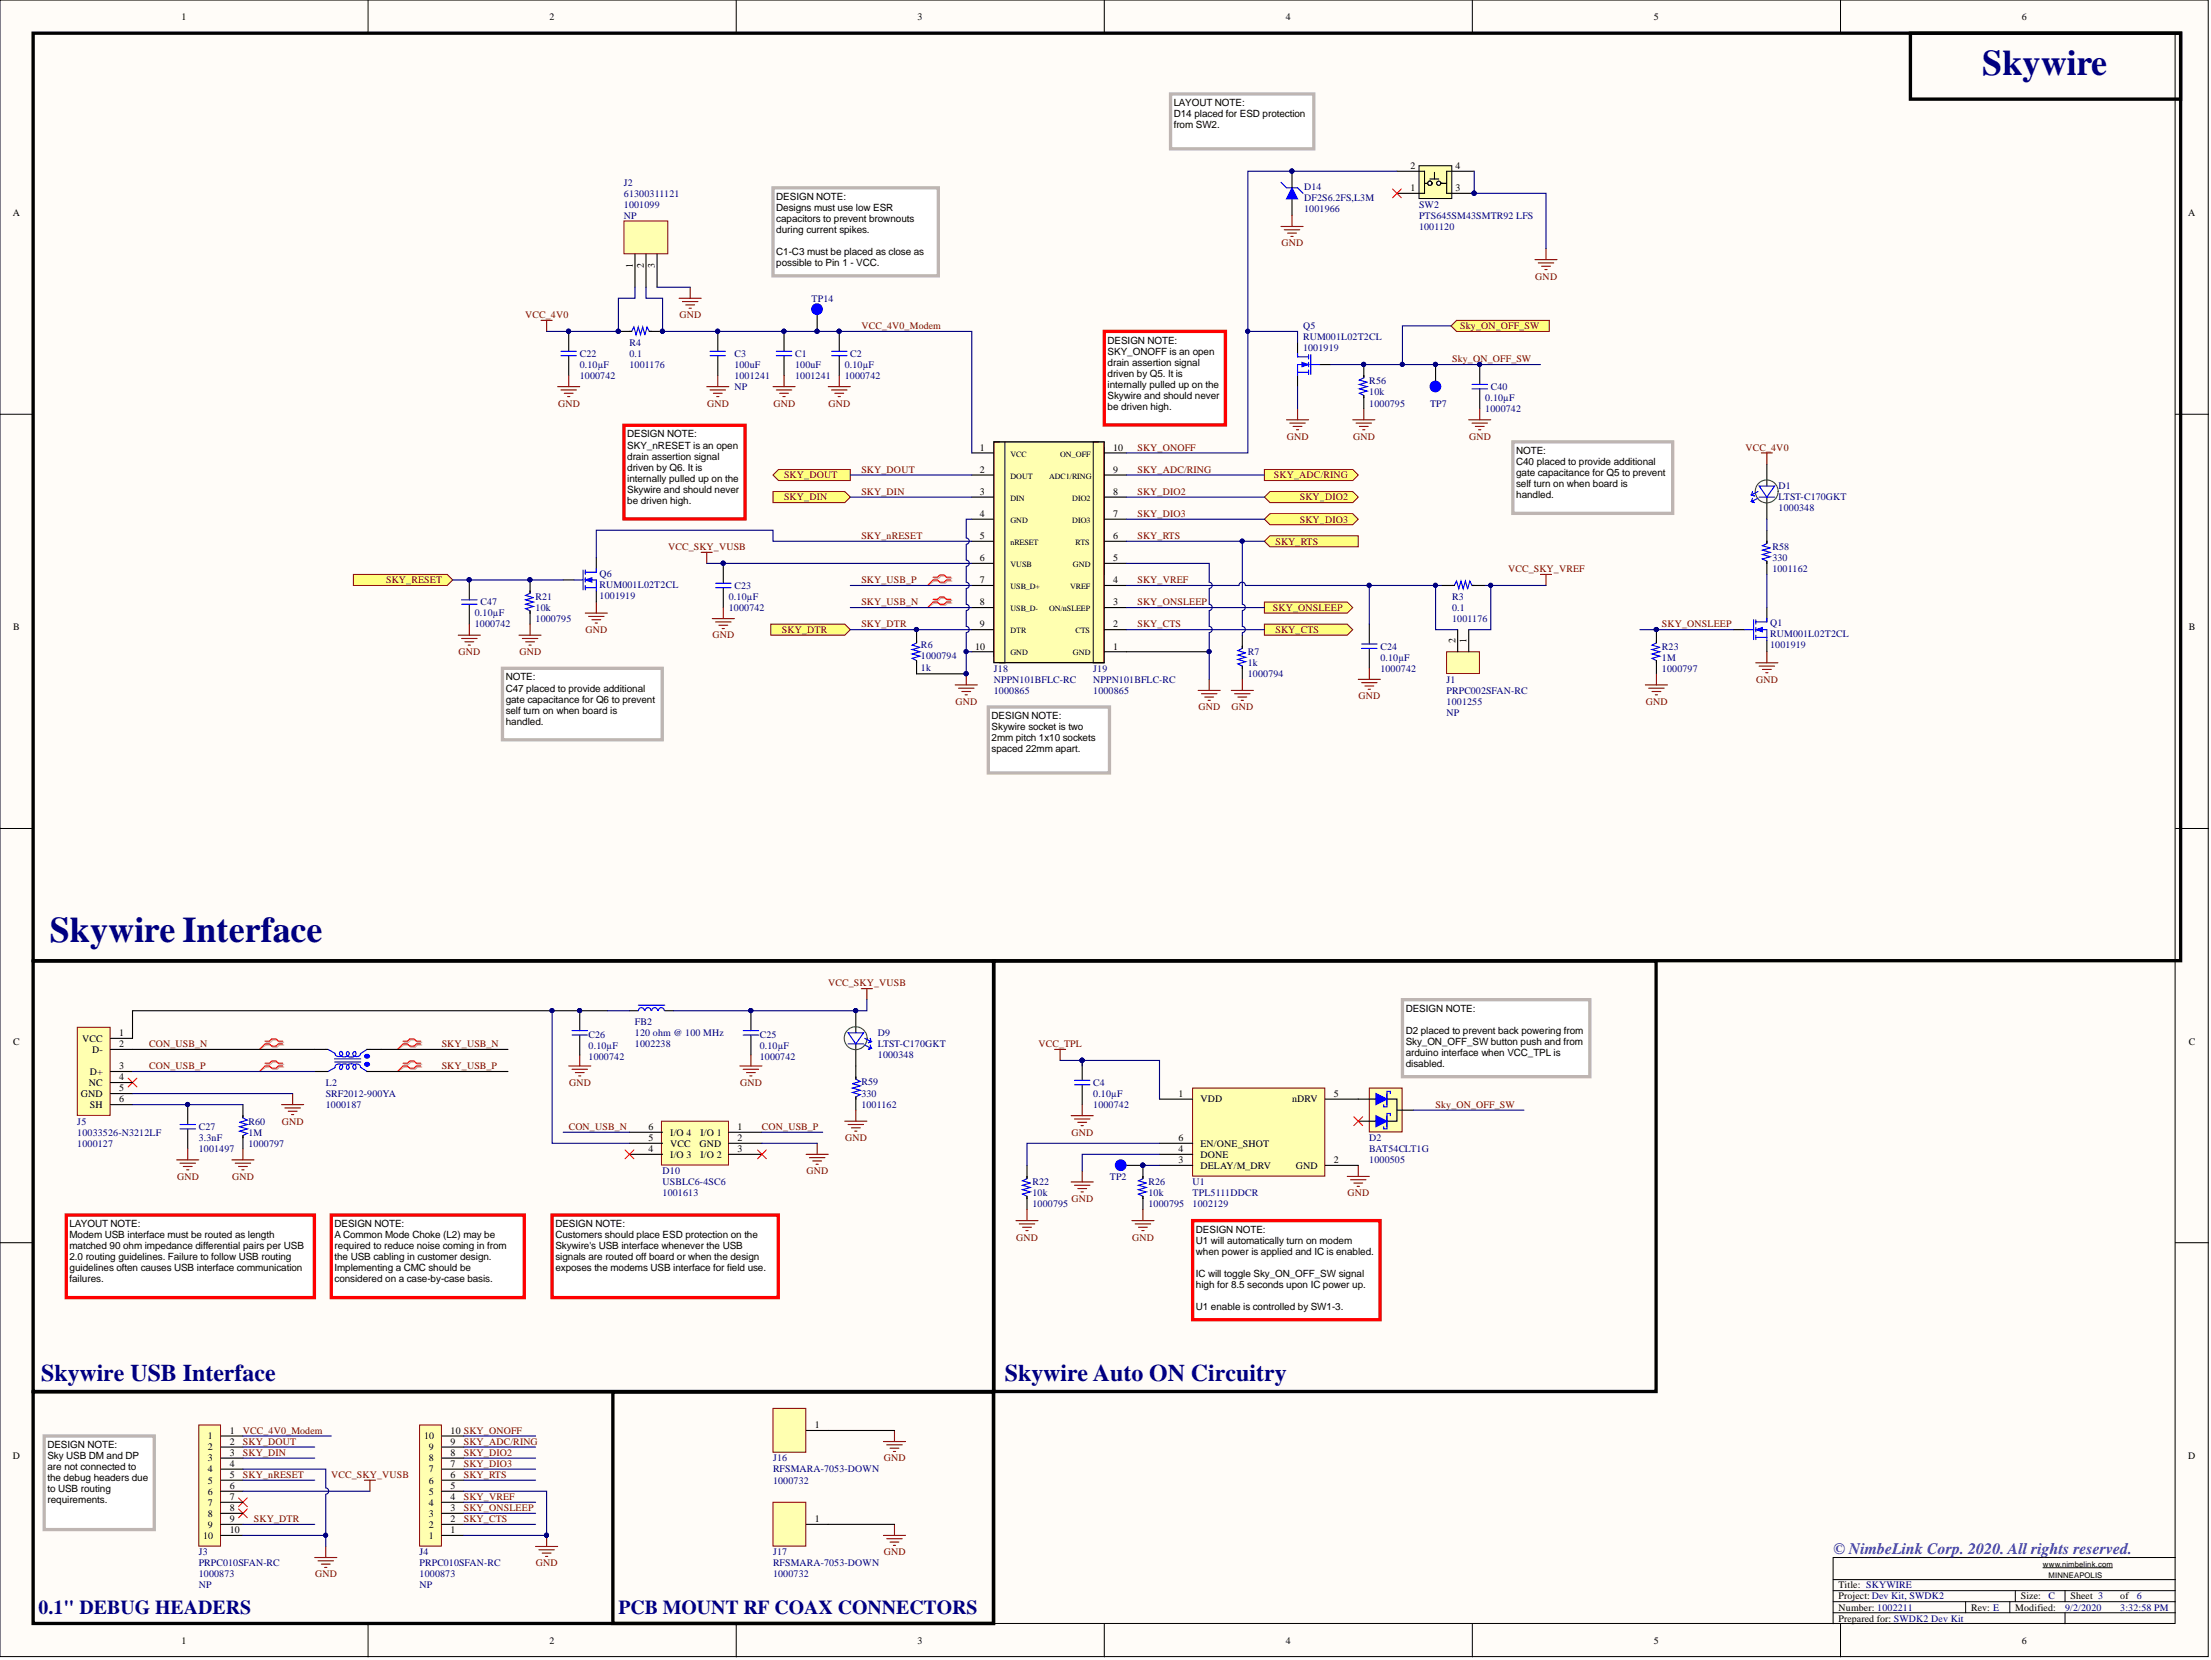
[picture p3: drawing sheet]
<svg xmlns="http://www.w3.org/2000/svg" width="508mm" height="381mm" viewBox="0 0 508 381" stroke-linecap="round" stroke-linejoin="round" font-family="sans-serif">
<defs><g id="words">
<g font-size="8.3" fill="#000080">
<text x="455.1" y="17.2">Skywire</text>
<text x="11.4" y="216.3">Skywire Interface</text>
</g>
<g font-size="5.5" fill="#000080">
<text x="9.5" y="317">Skywire USB Interface</text>
<text x="230.7" y="317">Skywire Auto ON Circuitry</text>
</g>
<g font-size="4.6" fill="#000080">
<text x="8.9" y="370.4">0.1&quot; DEBUG HEADERS</text>
<text x="142" y="370.4">PCB MOUNT RF COAX CONNECTORS</text>
</g>
<text font-size="3.6" fill="#06c" x="420.9" y="356.7">© NimbeLink Corp. 2020. All rights reserved.</text>
<g font-size="2.3">
<text x="41.7" y="4.6">1</text>
<text x="126.2" y="4.6">2</text>
<text x="210.7" y="4.6">3</text>
<text x="295.2" y="4.6">4</text>
<text x="379.7" y="4.6">5</text>
<text x="464.2" y="4.6">6</text>
<text x="269.5" y="24.3">LAYOUT NOTE:</text>
<text x="269.5" y="26.9">D14 placed for ESD protection</text>
<text x="269.5" y="29.4">from SW2.</text>
<text x="323.9" y="38.8">2</text>
<text x="334.2" y="38.8">4</text>
<text x="178.2" y="45.9">DESIGN NOTE:</text>
<text x="323.9" y="43.9">1</text>
<text x="334.2" y="43.9">3</text>
<text x="3" y="49.6">A</text>
<text x="178.2" y="48.4">Designs must use low ESR</text>
<text x="178.2" y="51">capacitors to prevent brownouts</text>
<text x="178.2" y="53.5">during current spikes.</text>
<text x="502.4" y="49.6">A</text>
<text x="178.2" y="58.6">C1-C3 must be placed as close as</text>
<text x="145.3" y="61.5" transform="rotate(-90 145.3 61.5)">1</text>
<text x="147.8" y="61.5" transform="rotate(-90 147.8 61.5)">2</text>
<text x="150.4" y="61.5" transform="rotate(-90 150.4 61.5)">3</text>
<text x="178.2" y="61.1">possible to Pin 1 - VCC.</text>
<text x="254.3" y="78.9">DESIGN NOTE:</text>
<text x="254.3" y="81.4">SKY_ONOFF is an open</text>
<text x="254.3" y="83.9">drain assertion signal</text>
<text x="254.3" y="86.5">driven by Q5. It is</text>
<text x="254.3" y="89">internally pulled up on the</text>
<text x="254.3" y="91.5">Skywire and should never</text>
<text x="254.3" y="94.1">be driven high.</text>
<text x="144" y="100.4">DESIGN NOTE:</text>
<text x="144" y="102.9">SKY_nRESET is an open</text>
<text x="144" y="105.5">drain assertion signal</text>
<text x="225" y="103.4">1</text>
<text x="255.6" y="103.4">10</text>
<text x="348.1" y="104.2">NOTE:</text>
<text x="348.1" y="106.7">C40 placed to provide additional</text>
<text x="144" y="108">driven by Q6. It is</text>
<text x="144" y="110.5">internally pulled up on the</text>
<text x="144" y="113.1">Skywire and should never</text>
<text x="225" y="108.5">2</text>
<text x="225" y="113.6">3</text>
<text x="255.6" y="113.6">8</text>
<text x="255.6" y="108.5">9</text>
<text x="348.1" y="109.3">gate capacitance for Q5 to prevent</text>
<text x="348.1" y="111.8">self turn on when board is</text>
<text x="144" y="115.6">be driven high.</text>
<text x="225" y="118.7">4</text>
<text x="255.6" y="118.7">7</text>
<text x="348.1" y="114.3">handled.</text>
<text x="225" y="123.7">5</text>
<text x="255.6" y="123.7">6</text>
<text x="225" y="128.8">6</text>
<text x="255.6" y="128.8">5</text>
<text x="225" y="133.9">7</text>
<text x="255.6" y="133.9">4</text>
<text x="225" y="138.9">8</text>
<text x="255.6" y="138.9">3</text>
<text x="3" y="144.7">B</text>
<text x="223.9" y="149.1">10</text>
<text x="225" y="144">9</text>
<text x="255.6" y="149.1">1</text>
<text x="255.6" y="144">2</text>
<text x="334.2" y="147.6" transform="rotate(-90 334.2 147.6)">2</text>
<text x="336.7" y="147.6" transform="rotate(-90 336.7 147.6)">1</text>
<text x="502.5" y="144.7">B</text>
<text x="116.1" y="156.2">NOTE:</text>
<text x="116.1" y="158.7">C47 placed to provide additional</text>
<text x="116.1" y="161.3">gate capacitance for Q6 to prevent</text>
<text x="116.1" y="163.8">self turn on when board is</text>
<text x="116.1" y="166.3">handled.</text>
<text x="227.7" y="165.1">DESIGN NOTE:</text>
<text x="227.7" y="167.6">Skywire socket is two</text>
<text x="227.7" y="170.1">2mm pitch 1x10 sockets</text>
<text x="227.7" y="172.7">spaced 22mm apart.</text>
<text x="322.8" y="232.2">DESIGN NOTE:</text>
<text x="3" y="239.8">C</text>
<text x="18.8" y="239.1">VCC</text>
<text x="27.4" y="237.8">1</text>
<text x="322.8" y="237.3">D2 placed to prevent back powering from</text>
<text x="322.8" y="239.8">Sky_ON_OFF_SW button push and from</text>
<text x="502.5" y="239.8">C</text>
<text x="21.1" y="241.6">D-</text>
<text x="27.4" y="240.4">2</text>
<text x="27.4" y="245.4">3</text>
<text x="322.8" y="242.4">arduino interface when VCC_TPL is</text>
<text x="322.8" y="244.9">disabled.</text>
<text x="18.6" y="251.8">GND</text>
<text x="20.4" y="249.2">NC</text>
<text x="20.6" y="246.7">D+</text>
<text x="27.4" y="250.5">5</text>
<text x="27.4" y="248">4</text>
<text x="270.6" y="251.8">1</text>
<text x="306.3" y="251.8">5</text>
<text x="20.6" y="254.3">SH</text>
<text x="27.4" y="253">6</text>
<text x="275.6" y="253">VDD</text>
<text x="296.6" y="253">nDRV</text>
<text x="148.9" y="259.4">6</text>
<text x="148.9" y="261.9">5</text>
<text x="153.9" y="260.6">I/O 4</text>
<text x="153.9" y="263.2">VCC</text>
<text x="160.6" y="263.2">GND</text>
<text x="160.8" y="260.6">I/O 1</text>
<text x="169.4" y="259.4">1</text>
<text x="169.4" y="261.9">2</text>
<text x="270.6" y="261.9">6</text>
<text x="275.6" y="263.2">EN/ONE_SHOT</text>
<text x="148.9" y="264.4">4</text>
<text x="153.9" y="265.7">I/O 3</text>
<text x="160.8" y="265.7">I/O 2</text>
<text x="169.4" y="264.4">3</text>
<text x="270.6" y="267">3</text>
<text x="270.6" y="264.4">4</text>
<text x="275.6" y="268.2">DELAY/M_DRV</text>
<text x="275.6" y="265.7">DONE</text>
<text x="297.5" y="268.2">GND</text>
<text x="306.3" y="267">2</text>
<text x="16" y="281.7">LAYOUT NOTE:</text>
<text x="76.8" y="281.7">DESIGN NOTE:</text>
<text x="127.5" y="281.7">DESIGN NOTE:</text>
<text x="16" y="284.2">Modem USB interface must be routed as length</text>
<text x="16" y="286.7">matched 90 ohm impedance differential pairs per USB</text>
<text x="76.8" y="284.2">A Common Mode Choke (L2) may be</text>
<text x="76.8" y="286.7">required to reduce noise coming in from</text>
<text x="127.5" y="284.2">Customers should place ESD protection on the</text>
<text x="127.5" y="286.7">Skywire's USB interface whenever the USB</text>
<text x="274.6" y="282.9">DESIGN NOTE:</text>
<text x="274.6" y="285.5">U1 will automatically turn on modem</text>
<text x="16" y="289.3">2.0 routing guidelines. Failure to follow USB routing</text>
<text x="16" y="291.8">guidelines often causes USB interface communication</text>
<text x="76.8" y="289.3">the USB cabling in customer design.</text>
<text x="76.8" y="291.8">Implementing a CMC should be</text>
<text x="127.5" y="289.3">signals are routed off board or when the design</text>
<text x="127.5" y="291.8">exposes the modems USB interface for field use.</text>
<text x="274.6" y="288">when power is applied and IC is enabled.</text>
<text x="274.6" y="293.1">IC will toggle Sky_ON_OFF_SW signal</text>
<text x="16" y="294.4">failures.</text>
<text x="76.8" y="294.4">considered on a case-by-case basis.</text>
<text x="274.6" y="295.6">high for 8.5 seconds upon IC power up.</text>
<text x="274.6" y="300.7">U1 enable is controlled by SW1-3.</text>
<text x="52.7" y="329.1">1</text>
<text x="103.4" y="329.1">10 SKY_ONOFF</text>
<text x="187.1" y="327.8">1</text>
<text x="3" y="334.8">D</text>
<text x="10.9" y="332.4">DESIGN NOTE:</text>
<text x="10.9" y="334.9">Sky USB DM and DP</text>
<text x="47.8" y="330.4">1</text>
<text x="47.8" y="332.9">2</text>
<text x="47.8" y="335.4">3</text>
<text x="52.7" y="331.6">2</text>
<text x="52.7" y="334.2">3</text>
<text x="97.4" y="330.4">10</text>
<text x="98.5" y="335.4">8</text>
<text x="98.5" y="332.9">9</text>
<text x="103.4" y="334.2">8</text>
<text x="103.4" y="331.6">9</text>
<text x="502.4" y="334.8">D</text>
<text x="10.9" y="337.5">are not connected to</text>
<text x="10.9" y="340">the debug headers due</text>
<text x="47.8" y="338">4</text>
<text x="47.8" y="340.5">5</text>
<text x="52.7" y="336.7">4</text>
<text x="52.7" y="339.2">5</text>
<text x="52.7" y="341.8">6</text>
<text x="98.5" y="340.5">6</text>
<text x="98.5" y="338">7</text>
<text x="103.4" y="341.8">5</text>
<text x="103.4" y="339.2">6</text>
<text x="103.4" y="336.7">7</text>
<text x="10.9" y="342.5">to USB routing</text>
<text x="10.9" y="345.1">requirements.</text>
<text x="47.8" y="343">6</text>
<text x="47.8" y="345.6">7</text>
<text x="52.7" y="344.3">7</text>
<text x="52.7" y="346.8">8</text>
<text x="98.5" y="345.6">4</text>
<text x="98.5" y="343">5</text>
<text x="103.4" y="346.8">3</text>
<text x="103.4" y="344.3">4</text>
<text x="46.7" y="353.2">10</text>
<text x="47.8" y="348.1">8</text>
<text x="47.8" y="350.6">9</text>
<text x="52.7" y="349.4">9</text>
<text x="52.7" y="351.9">10</text>
<text x="98.5" y="353.2">1</text>
<text x="98.5" y="350.6">2</text>
<text x="98.5" y="348.1">3</text>
<text x="103.4" y="351.9">1</text>
<text x="103.4" y="349.4">2</text>
<text x="187.1" y="349.4">1</text>
<text x="422.2" y="364.6">Title: SKYWIRE</text>
<text x="422.2" y="369.6">Number: 1002211</text>
<text x="422.2" y="367.1">Project: Dev Kit, SWDK2</text>
<text x="452.6" y="369.6">Rev: E</text>
<text x="462.7" y="369.6">Modified:</text>
<text x="464" y="367.1">Size:</text>
<text x="475.4" y="367.1">Sheet 3</text>
<text x="486.8" y="367.1">of</text>
<text x="41.7" y="377.3">1</text>
<text x="126.2" y="377.3">2</text>
<text x="210.7" y="377.3">3</text>
<text x="295.2" y="377.3">4</text>
<text x="379.7" y="377.3">5</text>
<text x="422.2" y="372.2">Prepared for: SWDK2 Dev Kit</text>
<text x="464.2" y="377.3">6</text>
</g>
<g font-size="2.3" fill="#000080">
<text x="143.3" y="47.7">1001099</text>
<text x="143.3" y="45.1">61300311121</text>
<text x="143.3" y="42.6">J2</text>
<text x="299.4" y="46.2">DF2S6.2FS,L3M</text>
<text x="299.4" y="43.6">D14</text>
<text x="325.8" y="47.7">SW2</text>
<text x="143.3" y="50.2">NP</text>
<text x="299.4" y="48.7">1001966</text>
<text x="325.8" y="50.2">PTS645SM43SMTR92 LFS</text>
<text x="325.8" y="52.7">1001120</text>
<text x="186.4" y="69.2">TP14</text>
<text x="299.2" y="75.6">Q5</text>
<text x="133.1" y="81.9">C22</text>
<text x="144.5" y="81.9">0.1</text>
<text x="144.5" y="79.4">R4</text>
<text x="168.6" y="81.9">C3</text>
<text x="182.6" y="81.9">C1</text>
<text x="195.2" y="81.9">C2</text>
<text x="299.2" y="78.1">RUM001L02T2CL</text>
<text x="299.2" y="80.6">1001919</text>
<text x="133.1" y="84.4">0.10µF</text>
<text x="133.1" y="87">1000742</text>
<text x="144.5" y="84.4">1001176</text>
<text x="168.6" y="89.5">NP</text>
<text x="168.6" y="84.4">100uF</text>
<text x="168.6" y="87">1001241</text>
<text x="182.6" y="84.4">100uF</text>
<text x="182.6" y="87">1001241</text>
<text x="194" y="84.4">0.10µF</text>
<text x="194" y="87">1000742</text>
<text x="314.4" y="88.2">R56</text>
<text x="342.3" y="89.5">C40</text>
<text x="314.4" y="93.3">1000795</text>
<text x="314.4" y="90.8">10k</text>
<text x="328.3" y="93.3">TP7</text>
<text x="341" y="92">0.10µF</text>
<text x="341" y="94.6">1000742</text>
<text x="408.4" y="112.2">D1</text>
<text x="408.4" y="114.8">LTST-C170GKT</text>
<text x="408.4" y="117.3">1000348</text>
<text x="406.9" y="131.3">1001162</text>
<text x="406.9" y="128.8">330</text>
<text x="406.9" y="126.3">R58</text>
<text x="123" y="137.7">R21</text>
<text x="137.7" y="134.9">RUM001L02T2CL</text>
<text x="137.7" y="137.4">1001919</text>
<text x="137.7" y="132.3">Q6</text>
<text x="167.3" y="137.7">0.10µF</text>
<text x="168.6" y="135.1">C23</text>
<text x="333.4" y="137.7">R3</text>
<text x="109" y="141.5">0.10µF</text>
<text x="110.3" y="138.9">C47</text>
<text x="123" y="142.7">1000795</text>
<text x="123" y="140.2">10k</text>
<text x="167.3" y="140.2">1000742</text>
<text x="333.4" y="142.7">1001176</text>
<text x="333.4" y="140.2">0.1</text>
<text x="406.4" y="143.8">Q1</text>
<text x="109" y="144">1000742</text>
<text x="211.5" y="148.8">R6</text>
<text x="316.9" y="149.1">C24</text>
<text x="381.6" y="149.1">R23</text>
<text x="406.4" y="146.3">RUM001L02T2CL</text>
<text x="406.4" y="148.8">1001919</text>
<text x="211.5" y="151.4">1000794</text>
<text x="211.5" y="153.9">1k</text>
<text x="228.2" y="154.2">J18</text>
<text x="251" y="154.2">J19</text>
<text x="286.5" y="155.4">1000794</text>
<text x="286.5" y="152.9">1k</text>
<text x="286.5" y="150.3">R7</text>
<text x="316.9" y="151.6">0.10µF</text>
<text x="316.9" y="154.2">1000742</text>
<text x="381.6" y="154.2">1000797</text>
<text x="381.6" y="151.6">1M</text>
<text x="228.2" y="156.7">NPPN101BFLC-RC</text>
<text x="228.2" y="159.2">1000865</text>
<text x="251" y="156.7">NPPN101BFLC-RC</text>
<text x="251" y="159.2">1000865</text>
<text x="332.1" y="159.2">PRPC002SFAN-RC</text>
<text x="332.1" y="161.8">1001255</text>
<text x="332.1" y="156.7">J1</text>
<text x="332.1" y="164.3">NP</text>
<text x="135.1" y="238.3">C26</text>
<text x="145.8" y="237.8">120 ohm @ 100 MHz</text>
<text x="145.8" y="235.3">FB2</text>
<text x="174.4" y="238.3">C25</text>
<text x="201.6" y="237.8">D9</text>
<text x="135.1" y="240.9">0.10µF</text>
<text x="135.1" y="243.4">1000742</text>
<text x="145.8" y="240.4">1002238</text>
<text x="174.4" y="240.9">0.10µF</text>
<text x="174.4" y="243.4">1000742</text>
<text x="201.6" y="240.4">LTST-C170GKT</text>
<text x="201.6" y="242.9">1000348</text>
<text x="74.8" y="251.8">SRF2012-900YA</text>
<text x="74.8" y="249.2">L2</text>
<text x="197.8" y="251.8">330</text>
<text x="197.8" y="249">R59</text>
<text x="251" y="251.8">0.10µF</text>
<text x="251" y="249.2">C4</text>
<text x="74.8" y="254.3">1000187</text>
<text x="197.8" y="254.3">1001162</text>
<text x="251" y="254.3">1000742</text>
<text x="17.7" y="263.2">1000127</text>
<text x="17.7" y="260.6">10033526-N3212LF</text>
<text x="17.7" y="258.1">J5</text>
<text x="45.6" y="261.9">3.3nF</text>
<text x="45.6" y="259.4">C27</text>
<text x="57" y="263.2">1000797</text>
<text x="57" y="260.6">1M</text>
<text x="57" y="258.1">R60</text>
<text x="314.4" y="261.9">D2</text>
<text x="45.6" y="264.4">1001497</text>
<text x="152.1" y="269.5">D10</text>
<text x="314.4" y="264.4">BAT54CLT1G</text>
<text x="314.4" y="267">1000505</text>
<text x="152.1" y="272">USBLC6-4SC6</text>
<text x="152.1" y="274.6">1001613</text>
<text x="237.1" y="274.6">10k</text>
<text x="237.1" y="272">R22</text>
<text x="254.8" y="270.8">TP2</text>
<text x="263.7" y="274.6">10k</text>
<text x="263.7" y="272">R26</text>
<text x="273.8" y="274.6">TPL5111DDCR</text>
<text x="273.8" y="272">U1</text>
<text x="237.1" y="277.1">1000795</text>
<text x="263.7" y="277.1">1000795</text>
<text x="273.8" y="277.1">1002129</text>
<text x="177.5" y="335.4">J16</text>
<text x="177.5" y="338">RFSMARA-7053-DOWN</text>
<text x="177.5" y="340.5">1000732</text>
<text x="45.6" y="359.5">PRPC010SFAN-RC</text>
<text x="45.6" y="357">J3</text>
<text x="96.3" y="359.5">PRPC010SFAN-RC</text>
<text x="96.3" y="357">J4</text>
<text x="177.5" y="359.5">RFSMARA-7053-DOWN</text>
<text x="177.5" y="357">J17</text>
<text x="45.6" y="364.6">NP</text>
<text x="45.6" y="362">1000873</text>
<text x="96.3" y="364.6">NP</text>
<text x="96.3" y="362">1000873</text>
<text x="177.5" y="362">1000732</text>
<text x="470.3" y="367.1">C</text>
<text x="474.1" y="369.6">9/2/2020</text>
<text x="486.8" y="369.6">3:32:58 PM</text>
<text x="490.6" y="367.1">6</text>
</g>
<g font-size="2.3" fill="#800000">
<text x="294.2" y="56.5">GND</text>
<text x="352.5" y="64.2">GND</text>
<text x="120.6" y="73">VCC_4V0</text>
<text x="156" y="73">GND</text>
<text x="197.8" y="75.6">VCC_4V0_Modem</text>
<text x="335.3" y="75.6">Sky_ON_OFF_SW</text>
<text x="333.4" y="83.2">Sky_ON_OFF_SW</text>
<text x="128.1" y="93.3">GND</text>
<text x="162.4" y="93.3">GND</text>
<text x="177.6" y="93.3">GND</text>
<text x="190.2" y="93.3">GND</text>
<text x="295.5" y="100.9">GND</text>
<text x="310.7" y="100.9">GND</text>
<text x="337.3" y="100.9">GND</text>
<text x="261.2" y="103.4">SKY_ONOFF</text>
<text x="400.8" y="103.4">VCC_4V0</text>
<text x="180" y="109.8">SKY_DOUT</text>
<text x="197.8" y="113.6">SKY_DIN</text>
<text x="197.8" y="108.5">SKY_DOUT</text>
<text x="261.2" y="108.5">SKY_ADC/RING</text>
<text x="261.2" y="113.6">SKY_DIO2</text>
<text x="292.5" y="109.8">SKY_ADC/RING</text>
<text x="180" y="114.9">SKY_DIN</text>
<text x="261.2" y="118.7">SKY_DIO3</text>
<text x="298.4" y="114.9">SKY_DIO2</text>
<text x="298.4" y="119.9">SKY_DIO3</text>
<text x="197.8" y="123.7">SKY_nRESET</text>
<text x="261.2" y="123.7">SKY_RTS</text>
<text x="292.8" y="125">SKY_RTS</text>
<text x="153.4" y="126.3">VCC_SKY_VUSB</text>
<text x="346.3" y="131.3">VCC_SKY_VREF</text>
<text x="88.7" y="133.9">SKY_RESET</text>
<text x="197.8" y="133.9">SKY_USB_P</text>
<text x="261.2" y="133.9">SKY_VREF</text>
<text x="197.8" y="138.9">SKY_USB_N</text>
<text x="261.2" y="138.9">SKY_ONSLEEP</text>
<text x="292.3" y="140.2">SKY_ONSLEEP</text>
<text x="134.5" y="145.3">GND</text>
<text x="163.6" y="146.5">GND</text>
<text x="179.5" y="145.3">SKY_DTR</text>
<text x="197.8" y="144">SKY_DTR</text>
<text x="261.2" y="144">SKY_CTS</text>
<text x="292.8" y="145.3">SKY_CTS</text>
<text x="381.6" y="144">SKY_ONSLEEP</text>
<text x="105.3" y="150.3">GND</text>
<text x="119.3" y="150.3">GND</text>
<text x="219.4" y="161.8">GND</text>
<text x="311.9" y="160.5">GND</text>
<text x="377.9" y="161.8">GND</text>
<text x="403.2" y="156.7">GND</text>
<text x="275.2" y="163">GND</text>
<text x="282.8" y="163">GND</text>
<text x="190.2" y="226.4">VCC_SKY_VUSB</text>
<text x="34.2" y="245.4">CON_USB_P</text>
<text x="34.2" y="240.4">CON_USB_N</text>
<text x="101.4" y="245.4">SKY_USB_P</text>
<text x="101.4" y="240.4">SKY_USB_N</text>
<text x="238.4" y="240.4">VCC_TPL</text>
<text x="130.7" y="249.2">GND</text>
<text x="170" y="249.2">GND</text>
<text x="329.6" y="254.3">Sky_ON_OFF_SW</text>
<text x="64.7" y="258.1">GND</text>
<text x="130.6" y="259.4">CON_USB_N</text>
<text x="174.9" y="259.4">CON_USB_P</text>
<text x="194" y="261.9">GND</text>
<text x="246" y="260.6">GND</text>
<text x="185.2" y="269.5">GND</text>
<text x="40.7" y="270.8">GND</text>
<text x="53.3" y="270.8">GND</text>
<text x="246" y="275.8">GND</text>
<text x="309.4" y="274.6">GND</text>
<text x="233.3" y="284.7">GND</text>
<text x="260" y="284.7">GND</text>
<text x="55.8" y="329.1">VCC_4V0_Modem</text>
<text x="55.8" y="334.2">SKY_DIN</text>
<text x="55.8" y="331.6">SKY_DOUT</text>
<text x="106.5" y="331.6">SKY_ADC/RING</text>
<text x="106.5" y="334.2">SKY_DIO2</text>
<text x="202.9" y="335.4">GND</text>
<text x="55.8" y="339.2">SKY_nRESET</text>
<text x="76.1" y="339.2">VCC_SKY_VUSB</text>
<text x="106.5" y="336.7">SKY_DIO3</text>
<text x="106.5" y="339.2">SKY_RTS</text>
<text x="106.5" y="346.8">SKY_ONSLEEP</text>
<text x="106.5" y="344.3">SKY_VREF</text>
<text x="58.3" y="349.4">SKY_DTR</text>
<text x="106.5" y="349.4">SKY_CTS</text>
<text x="123.1" y="359.5">GND</text>
<text x="202.9" y="357">GND</text>
<text x="72.3" y="362">GND</text>
</g>
<g font-size="1.9">
<text x="232" y="104.8">VCC</text>
<text x="243.4" y="104.8">ON_OFF</text>
<text x="232" y="109.9">DOUT</text>
<text x="240.9" y="109.9">ADC1/RING</text>
<text x="232" y="114.9">DIN</text>
<text x="246.2" y="114.9">DIO2</text>
<text x="232" y="120">GND</text>
<text x="232" y="125.1">nRESET</text>
<text x="246.2" y="120">DIO3</text>
<text x="247" y="125.1">RTS</text>
<text x="232" y="130.2">VUSB</text>
<text x="246.4" y="130.2">GND</text>
<text x="232" y="135.2">USB_D+</text>
<text x="245.7" y="135.2">VREF</text>
<text x="232" y="140.3">USB_D-</text>
<text x="240.9" y="140.3">ON/nSLEEP</text>
<text x="232" y="145.4">DTR</text>
<text x="247" y="145.4">CTS</text>
<text x="232" y="150.4">GND</text>
<text x="246.4" y="150.4">GND</text>
</g>
<g font-size="1.8">
<text x="469.1" y="359.6">www.nimbelink.com</text>
<text x="470.3" y="362.1">MINNEAPOLIS</text>
</g>
</g></defs>
<g fill="#fffcf8" stroke="#000" stroke-width=".23">
<path d="M0 0h507v380.2h-507z"/>
<path d="M7.6 7.6h491.8v365h-491.8z"/>
</g>
<g fill="none" stroke="#000" stroke-width=".23">
<path d="M84.5 0v7.6M169 0v7.6M253.5 0v7.6M338.1 0v7.6M422.6 0v7.6M0 95.1h7.6M499.5 95.1h7.6M0 190.2h7.6M499.5 190.2h7.6M0 285.2h7.6M499.5 285.2h7.6M469.1 359.8h15.9"/>
<path d="M499.5 357.5h-78.6v15.2M84.5 372.7v7.6M169 372.7v7.6M253.5 372.7v7.6M338.1 372.7v7.6M420.9 362.5h78.6M420.9 367.6h78.6M420.9 370.2h78.6M420.9 365.1h78.6M422.6 372.7v7.6M451.3 367.6v2.6M461.5 367.6v2.6"/>
<path d="M462.7 365.1v2.5M474.1 365.1v2.5M474.1 370.2v2.5"/>
</g>
<g fill="none" stroke="#800000" stroke-width=".25">
<path d="M130.6 244.7h5M131.3 245.4h3.6M132.1 246.2h2M132.9 246.9h.5M133.1 242.1v2.6M202.8 330.9h5.1M203.6 331.6h3.5M204.4 332.4h2M205.1 333.1h.5M205.4 328.3v2.6M202.8 352.4h5.1M203.6 353.2h3.5"/>
<path d="M204.4 353.9h2M205.1 354.7h.5M205.4 349.9v2.5"/>
</g>
<path d="M92.5 239.6l-1.2 1.3M29.4 247.4l2 2.1M31.4 247.4l-2 2.1M92.5 244.7l-1.2 1.2" fill="none" stroke="#f00" stroke-width=".23"/>
<path d="M92.8 239.2h1l.5-.5h1l.5 .5h1.1M92.8 239.8h1l.5 .6h1l.5-.6h1.1M92.8 244.3h1l.5-.5h1l.5 .5h1.1M92.8 244.9h1l.5 .5h1l.5-.5h1.1" fill="none" stroke="#d0a19e" stroke-width=".25"/>
<path d="M92.8 239.8l-1.5 1.1M92.8 244.9l-1.5 1" fill="none" stroke="#d0a19e" stroke-width=".23"/>
<path d="M92.5 239h1.1l.5-.6h1l.5 .6h1M92.5 239.6h1.1l.5 .5h1l.5-.5h1M92.5 244h1.1l.5-.5h1l.5 .5h1M92.5 244.7h1.1l.5 .5h1l.5-.5h1" fill="none" stroke="#f00" stroke-width=".25"/>
<path d="M17.7 235.8h7.6v20.2h-7.6z" fill="#ffffb0" stroke="#800000" stroke-width=".23"/>
<path d="M25.4 238.3h5M25.4 240.9h5M25.4 245.9h5M25.4 251h5M25.4 253.5h5M25.4 248.5h5" fill="none" stroke="#000" stroke-width=".25"/>
<path d="M197.8 226.9h2.5M199 226.9v2.5M123 354.9h5M123.7 355.7h3.6M124.5 356.5h2M125.3 357.2h.5M125.5 352.4v2.5" fill="none" stroke="#800000" stroke-width=".25"/>
<circle cx="125.5" cy="352.4" r=".47" fill="#000080" stroke="#000080" stroke-width=".23"/>
<path d="M54.8 343.8l2 2M54.8 346.3l2 2.1M56.8 343.8l-2 2M56.8 346.3l-2 2.1" fill="none" stroke="#f00" stroke-width=".23"/>
<path d="M10.1 329.6h25.3v21.5h-25.3z" fill="#fff" stroke="#beb5b2" stroke-width=".76"/>
<path d="M248.5 102.7h5v29.1h-5z" fill="#ffffb0" stroke="#800000" stroke-width=".23"/>
<path d="M253.5 119.2h5.1M253.5 114.1h5.1M253.5 109h5.1M253.5 104h5.1M253.5 139.4h5.1M253.5 134.4h5.1M253.5 129.3h5.1M253.5 124.2h5.1M253.5 149.6h5.1M253.5 144.5h5.1" fill="none" stroke="#000" stroke-width=".25"/>
<path d="M124.2 73.5h2.6M125.5 73.5v2.6M219.3 157.2h5.1M220.1 158h3.5M220.8 158.7h2.1M221.6 159.5h.5M221.9 154.7v2.5M275.1 158.5h5.1M275.9 159.2h3.5M276.6 160h2M277.6 155.9v2.6M277.4 160.7h.5" fill="none" stroke="#800000" stroke-width=".25"/>
<circle cx="221.8" cy="154.6" r=".47" fill="#000080" stroke="#000080" stroke-width=".23"/>
<path d="M214.5 132.7h1l.5-.5h1l.5 .5h1.1M214.5 133.4h1l.5 .5h1l.5-.5h1.1M214.5 137.8h1l.5-.5h1l.5 .5h1.1M214.5 138.4h1l.5 .5h1l.5-.5h1.1" fill="none" stroke="#d0a19e" stroke-width=".25"/>
<path d="M214.5 133.4l-1.5 1M214.5 138.4l-1.5 1" fill="none" stroke="#d0a19e" stroke-width=".23"/>
<path d="M214.2 132.5h1.1l.5-.5h1l.5 .5h1M214.2 133.1h1.1l.5 .5h1l.5-.5h1M214.2 137.5h1.1l.5-.5h1l.5 .5h1M214.2 138.2h1.1l.5 .5h1l.5-.5h1" fill="none" stroke="#f00" stroke-width=".25"/>
<path d="M214.2 133.1l-1.2 1.3M214.2 138.2l-1.2 1.2" fill="none" stroke="#f00" stroke-width=".23"/>
<path d="M228.2 121.7h5v29.1h-5z" fill="#ffffb0" stroke="#800000" stroke-width=".23"/>
<path d="M223.1 104h5.1M223.1 109h5.1M223.1 114.1h5.1M223.1 119.2h5.1M223.1 124.2h5.1M223.1 129.3h5.1M223.1 134.4h5.1M223.1 139.4h5.1M223.1 144.5h5.1M223.1 149.6h5.1" fill="none" stroke="#000" stroke-width=".25"/>
<path d="M228.2 101.4h25.3v50.6h-25.3z" fill="#ffffb0" stroke="#800000" stroke-width=".23"/>
<path d="M228.2 101.4h25.3v50.7h-2.5v-50.7h1.3M229.5 101.4h-1.3v50.7h2.5v-50.7M210.4 151.6v.5M229.5 152.1h24M285.2 152.9v.5" fill="none" stroke="#000" stroke-width=".23"/>
<path d="M163 81.6h3.6M163 80.6h3.6M178.2 81.6h3.6M178.2 80.6h3.6M190.9 81.6h3.6M190.9 80.6h3.6M210.4 147.3v.3l-1 .5 1.8 .5-1.8 .5 1.8 .5-1.8 .5 1.8 .5-1.8 .5 1 .5M285.2 148.6v.2l-1 .5 1.8 .5-1.8 .5 1.8 .6-1.8 .5 1.8 .5-1.8 .5 1 .5M131.3 237.6h3.6M131.3 236.5h3.6" fill="none" stroke="#00f" stroke-width=".25"/>
<path d="M164.8 76.1v4.5M180 76.1v4.5M192.7 76.1v4.5M164.8 81.6v4.6M180 81.6v4.6M192.7 81.6v4.6M210.4 144.5v3.1M210.4 151.6v3.1M285.2 145.8v3M285.2 152.9v3M133.1 232v4.5M133.1 237.6v4.5" fill="none" stroke="#000" stroke-width=".25"/>
<g fill="#000080" stroke="#000080" stroke-width=".23">
<circle cx="210.4" cy="144.5" r=".47"/>
<circle cx="164.8" cy="76" r=".47"/>
<circle cx="192.7" cy="76" r=".47"/>
<circle cx="180" cy="76" r=".47"/>
<circle cx="133.1" cy="231.9" r=".47"/>
</g>
<path d="M81.1 131.8h21.6l1.3 1.3-1.3 1.3h-21.6z" fill-rule="evenodd" fill="#ffff80" stroke="#800000" stroke-width=".23"/>
<path d="M226.9 162.3h27.8v15.1h-27.8z" fill="#fff" stroke="#beb5b2" stroke-width=".76"/>
<g fill="#ffff80" stroke="#800000" stroke-width=".23">
<path d="M177.5 109l1.2-1.2h16.5v2.5h-16.5z" fill-rule="evenodd"/>
<path d="M177.5 112.8h16.5l1.2 1.3-1.2 1.3h-16.5z" fill-rule="evenodd"/>
<path d="M290.3 124.2l1.3-1.2h20.3v2.5h-20.3z" fill-rule="evenodd"/>
<path d="M290.3 143.3h19l1.3 1.2-1.3 1.3h-19z" fill-rule="evenodd"/>
<path d="M290.3 114.1l1.3-1.3h19l1.3 1.3-1.3 1.3h-19z" fill-rule="evenodd"/>
<path d="M290.3 119.2l1.3-1.3h19l1.3 1.3-1.3 1.2h-19z" fill-rule="evenodd"/>
<path d="M290.3 107.8h20.3l1.3 1.2-1.3 1.3h-20.3z" fill-rule="evenodd"/>
<path d="M290.3 138.2h19l1.3 1.2-1.3 1.3h-19z" fill-rule="evenodd"/>
<path d="M333.2 74.8l1.2-1.3h21.3v2.6h-21.3z" fill-rule="evenodd"/>
<path d="M177 143.3h17l1.2 1.2-1.2 1.3h-17z" fill-rule="evenodd"/>
</g>
<g fill="none" stroke="#800000" stroke-width=".25">
<path d="M295.4 96.3h5.1M296.1 97.1h3.6M296.9 97.9h2M297.7 98.6h.5M297.9 93.8v2.5M136.9 138.2v2.5M161 126.8h2.5M162.3 126.8v2.5M119.2 145.8h5M119.9 146.5h3.6M120.7 147.3h2M121.4 148.1h.6"/>
<path d="M121.7 143.3v2.5M134.4 140.7h5M135.1 141.5h3.6M135.9 142.2h2M136.7 143h.5"/>
</g>
<path d="M185.1 328.3h5.1" fill="none" stroke="#000" stroke-width=".25"/>
<path d="M177.5 323.3h7.5v10h-7.5z" fill="#ffffb0" stroke="#800000" stroke-width=".23"/>
<path d="M185.1 349.9h5.1" fill="none" stroke="#000" stroke-width=".25"/>
<path d="M177.5 344.8h7.5v10.1h-7.5z" fill="#ffffb0" stroke="#800000" stroke-width=".23"/>
<g fill="none" stroke="#800000" stroke-width=".25">
<path d="M128 88.7h5.1M128.8 89.5h3.6M129.6 90.3h2M130.3 91h.5M130.6 86.2v2.5M162.3 88.7h5M163 89.5h3.6M163.8 90.3h2M164.6 91h.5M164.8 86.2v2.5M177.5 88.7h5.1M178.2 89.5h3.6"/>
<path d="M179 90.3h2M179.8 91h.5M180 86.2v2.5M190.2 88.7h5M190.9 89.5h3.6M191.7 90.3h2M192.4 91h.5M192.7 86.2v2.5M310.6 96.3h5.1M311.4 97.1h3.5M312.1 97.9h2M312.9 98.6h.5"/>
<path d="M313.1 93.8v2.5M166.1 139.4v2.6M163.5 142h5.1M164.3 142.7h3.5M165.1 143.5h2M165.8 144.3h.5M282.7 158.5h5.1M283.5 159.2h3.5M284.2 160h2.1M285.2 155.9v2.6M285 160.7h.5M72.3 357.5h5"/>
<path d="M73 358.2h3.6M73.8 359h2M74.5 359.8h.5M74.8 354.9v2.6"/>
</g>
<path d="M130.6 76.1v4.5M142 76.1h3M149.1 76.1h3M130.6 81.6v4.6M313.1 83.7v3M313.1 90.8v3M166.1 129.3v4.6M166.1 134.9v4.5M330.9 134.4h3M338 134.4h3" fill="none" stroke="#000" stroke-width=".25"/>
<g fill="#000080" stroke="#000080" stroke-width=".23">
<circle cx="166" cy="129.3" r=".47"/>
<circle cx="313.1" cy="83.6" r=".47"/>
<circle cx="152.1" cy="76" r=".47"/>
<circle cx="141.9" cy="76" r=".47"/>
<circle cx="130.5" cy="76" r=".47"/>
</g>
<path d="M145 76.1l.5-1 .5 1.7 .5-1.7 .6 1.7 .5-1.7 .5 1.7 .5-1.7 .5 1h.2M128.8 81.6h3.6M128.8 80.6h3.6M313.1 86.5v.2l-1 .5 1.8 .5-1.8 .5 1.8 .5-1.8 .6 1.8 .5-1.8 .5 1 .5M164.3 134.9h3.5M164.3 133.9h3.5M333.9 134.4l.5-1 .5 1.7 .5-1.7 .5 1.7 .6-1.7 .5 1.7 .5-1.7 .5 1h.2" fill="none" stroke="#00f" stroke-width=".25"/>
<path d="M144.5 76.1h.5M313.1 90.8v.5M333.4 134.4h.5" fill="none" stroke="#000" stroke-width=".23"/>
<path d="M332.1 149.6h7.6v5h-7.6z" fill="#ffffb0" stroke="#800000" stroke-width=".23"/>
<path d="M314.4 143.3v4.5M314.4 148.8v4.6M334.7 144.5v5.1M337.2 144.5v5.1M43.1 253.5v4.6M43.1 259.1v4.6M55.8 253.5v3.1M55.8 260.6v3.1" fill="none" stroke="#000" stroke-width=".25"/>
<path d="M312.6 148.8h3.6M312.6 147.8h3.6M41.3 258.1h3.6M41.3 259.1h3.6M55.8 256.3v.3l1 .5-1.8 .5 1.8 .5-1.8 .5 1.8 .5-1.8 .5 1.8 .5-1 .5" fill="none" stroke="#00f" stroke-width=".25"/>
<g fill="none" stroke="#800000" stroke-width=".25">
<path d="M311.9 155.9h5M312.6 156.7h3.6M313.4 157.4h2M314.1 158.2h.5M314.4 153.4v2.5M64.7 253.5h5M65.4 254.3h3.6M66.2 255.1h2M66.9 255.8h.5M67.2 251v2.5M40.6 266.2h5M41.3 267h3.6"/>
<path d="M42.1 267.7h2M42.8 268.5h.6M43.1 263.7v2.5M53.2 266.2h5.1M54 267h3.6M54.8 267.7h2M55.5 268.5h.5M55.8 263.7v2.5"/>
</g>
<path d="M55.8 260.6v.5" fill="none" stroke="#000" stroke-width=".23"/>
<circle cx="43.1" cy="253.5" r=".47" fill="#000080" stroke="#000080" stroke-width=".23"/>
<path d="M45.6 327.1h5v27.8h-5z" fill="#ffffb0" stroke="#800000" stroke-width=".23"/>
<path d="M50.7 329.6h5.1M50.7 332.1h5.1M50.7 334.7h5.1M50.7 337.2h5.1M50.7 339.7h5.1M50.7 342.3h5.1M50.7 344.8h5.1M50.7 347.3h5.1M50.7 349.9h5.1M50.7 352.4h5.1" fill="none" stroke="#000" stroke-width=".25"/>
<path d="M96.3 327.1h5v27.8h-5z" fill="#ffffb0" stroke="#800000" stroke-width=".23"/>
<g fill="none" stroke="#000" stroke-width=".25">
<path d="M297.9 78.6v2.5M297.9 86.2v2.5M303 83.7h2.5M101.4 339.7h5.1M101.4 337.2h5.1M101.4 334.7h5.1M101.4 332.1h5.1M101.4 329.6h5.1M101.4 352.4h5.1M101.4 349.9h5.1M101.4 347.3h5.1M101.4 344.8h5.1"/>
<path d="M101.4 342.3h5.1"/>
</g>
<path d="M297.9 81.9h2.6M297.9 85.4h2.6M300.5 83.7h-2.6v2.5M300.5 81.4v1M300.5 83.2v1M300.5 84.9v1.1M301 83.7h2M301 81.4v4.6" fill="none" stroke="#00f" stroke-width=".25"/>
<path d="M298.9 83.2l1.6 .5-1.6 .5z" fill="#00f"/>
<path d="M298.9 83.2l1.6 .5-1.6 .5z" fill="none" stroke="#00f" stroke-width=".23"/>
<path d="M297.9 81.1v.8M131.8 133.1h2.1M133.9 130.8v4.6M134.4 131.3h2.5M134.4 133.1h2.5v2.5M134.4 134.9h2.5M134.4 130.8v1M134.4 132.6v1M134.4 134.4v1" fill="none" stroke="#00f" stroke-width=".25"/>
<path d="M129.3 133.1h2.5M136.9 128v2.6M136.9 135.6v2.6" fill="none" stroke="#000" stroke-width=".25"/>
<path d="M134.4 133.1l1.5-.5v1z" fill="#00f"/>
<path d="M134.4 133.1l1.5-.5v1z" fill="none" stroke="#00f" stroke-width=".23"/>
<g fill="none" stroke="#00f" stroke-width=".25">
<path d="M402.4 114.3l-.3 .8 .8 .3-.8-.3 1.5-.8M402.4 112.8l-.3 .8 .8 .2-.8-.2 1.5-.8M403.9 111.6h3.5l-1.7 2.5zM403.9 114.1h3.5M136.9 130.6v.7M400.6 144.5h2M402.6 142.2v4.6M403.1 142.7h2.6M403.1 144.5h2.6v2.6M403.1 146.3h2.6M403.1 142.2v1.1M403.1 144v1"/>
<path d="M403.1 145.8v1"/>
</g>
<path d="M405.7 106.5v5.1M405.7 114.1v5.1M405.7 139.4v2.6M398.1 144.5h2.5M405.7 147.1v2.5" fill="none" stroke="#000" stroke-width=".25"/>
<circle cx="405.6" cy="112.8" r="2.62" fill="none" stroke="#00bf00" stroke-width=".25"/>
<path d="M403.1 144.5l1.6-.5v1z" fill="#00f"/>
<path d="M403.1 144.5l1.6-.5v1z" fill="none" stroke="#00f" stroke-width=".23"/>
<path d="M405.7 124.5v.2l-1 .6 1.7 .5-1.7 .5 1.7 .5-1.7 .5 1.7 .5-1.7 .5 1 .5M405.7 142v.7M170.6 237.6h3.6M170.6 236.5h3.6M194.7 237.1h3.6l-1.8 2.5zM194.7 239.6h3.6M198.5 239.8l1.5 .8-.7 .3 .7-.3-.2-.8M198.5 238.3l1.5 .8-.7 .2 .7-.2-.2-.8M196.5 247.4v.3l1 .5-1.8 .5 1.8 .5-1.8 .5 1.8 .5-1.8 .5 1.8 .6-1 .5" fill="none" stroke="#00f" stroke-width=".25"/>
<g fill="none" stroke="#800000" stroke-width=".25">
<path d="M403.1 152.1h5.1M403.9 152.9h3.5M404.7 153.6h2M405.4 154.4h.5M405.7 149.6v2.5M169.9 244.7h5M170.6 245.4h3.6M171.4 246.2h2M172.2 246.9h.5M172.4 242.1v2.6M194 257.3h5M194.7 258.1h3.6"/>
<path d="M195.5 258.9h2M196.2 259.6h.6M196.5 254.8v2.5"/>
</g>
<path d="M405.7 121.7v3M405.7 128.8v3M172.4 232v4.5M172.4 237.6v4.5M196.5 232v5.1M196.5 239.6v8.1M196.5 251.8v3" fill="none" stroke="#000" stroke-width=".25"/>
<path d="M405.7 128.8v.5M196.5 251.8v.5" fill="none" stroke="#000" stroke-width=".23"/>
<g fill="#000080" stroke="#000080" stroke-width=".23">
<circle cx="196.5" cy="231.9" r=".47"/>
<circle cx="172.4" cy="231.9" r=".47"/>
</g>
<circle cx="196.5" cy="238.3" r="2.62" fill="none" stroke="#00bf00" stroke-width=".25"/>
<path d="M151.9 257.3h15.4v10.1h-15.4z" fill="#ffffb0" stroke="#800000" stroke-width=".23"/>
<path d="M144.5 232h2M152.6 232h2.1M72.3 245.9h3M72.3 240.9h3M84.2 245.9h3.3M84.2 240.9h3.3M144.5 259.9h7.6M167.3 259.9h7.6M144.5 264.9h7.6M144.5 262.4h7.6M167.3 264.9h7.6M167.3 262.4h7.6" fill="none" stroke="#000" stroke-width=".25"/>
<path d="M185.1 264.9h5.1M185.8 265.7h3.6M186.6 266.5h2M187.4 267.2h.5M187.6 262.4v2.5M83.7 339.7h2.5M84.9 339.7v2.6" fill="none" stroke="#800000" stroke-width=".25"/>
<path d="M60.9 239.6l-1.3 1.3M60.9 244.7l-1.3 1.2M143.5 263.9l2 2.1M145.5 263.9l-2 2.1M173.9 263.9l2.1 2.1M176 263.9l-2.1 2.1" fill="none" stroke="#f00" stroke-width=".23"/>
<g fill="none" stroke="#00f" stroke-width=".25">
<path d="M146.5 230.7h6.1M147.9 231.9a.67 .67 0 0 0-.6-.6 .67 .67 0 0 0-.7 .7M149.5 231.9a.67 .67 0 0 0-.7-.6 .67 .67 0 0 0-.7 .7M151 231.9a.67 .67 0 0 0-.7-.6 .67 .67 0 0 0-.7 .7M152.5 231.9a.67 .67 0 0 0-.7-.6 .67 .67 0 0 0-.6 .7M75.4 240.9l1.6 .9M76.8 243.7h6M76.8 243h6M76.9 241.8a.86 .86 0 0 0 1 .7 .86 .86 0 0 0 .7-.9 .41 .41 0 0 0-.6-.1 .41 .41 0 0 0 .1 .7l.4 .3 .8 .1M76.9 245a.86 .86 0 0 1 .9-.8 .86 .86 0 0 1 .9 .8l-.2 .3M77 245l-1.6 .9M80.1 245a1.1 1.1 0 0 0-1.5-.7 .61 .61 0 0 0-.7 .4 .61 .61 0 0 0 .5 .7l.1-.1"/>
<path d="M80.1 241.8v.1a.77 .77 0 0 1-.8 .6M80.2 245a.4 .4 0 0 1-.6 .4 .4 .4 0 0 1 0-.7 1.16 1.16 0 0 1 1.2-.6 1.16 1.16 0 0 1 .9 1l-.2 .3-.4-.2M80.2 241.8a.4 .4 0 0 0-.6-.4 .4 .4 0 0 0 0 .7 1.16 1.16 0 0 0 1.2 .6 1.16 1.16 0 0 0 .9-1l-.2-.4a.55 .55 0 0 0-.5 .5 .55 .55 0 0 0 .4 .6 .9 .9 0 0 0 1.4-.6M82.7 245a.85 .85 0 0 0-.9-.8 .85 .85 0 0 0-.8 .9l.2 .1M82.8 245l1.5 .9M84.3 240.9l-1.5 .9"/>
</g>
<g fill="#00f" stroke="#00f" stroke-width=".23">
<circle cx="84.3" cy="244.3" r=".53"/>
<circle cx="84.3" cy="242.4" r=".53"/>
</g>
<path d="M61.1 239.2h1l.5-.5h1l.5 .5h1.1M61.1 239.8h1l.5 .6h1l.5-.6h1.1M61.1 244.3h1l.5-.5h1l.5 .5h1.1M61.1 244.9h1l.5 .5h1l.5-.5h1.1" fill="none" stroke="#d0a19e" stroke-width=".25"/>
<path d="M61.1 239.8l-1.5 1.1M61.1 244.9l-1.5 1" fill="none" stroke="#d0a19e" stroke-width=".23"/>
<path d="M60.9 239h1l.5-.6h1l.5 .6h1M60.9 239.6h1l.5 .5h1l.5-.5h1M60.9 244h1l.5-.5h1l.5 .5h1M60.9 244.7h1l.5 .5h1l.5-.5h1" fill="none" stroke="#f00" stroke-width=".25"/>
<path d="M325.8 38h7.5v7.6h-7.5z" fill="#ffffb0" stroke="#000" stroke-width=".23"/>
<path d="M320.7 39.3h6.4v5.1h-6.4M332.1 39.3h6.4M330.1 42.1h2M332.1 44.4h6.4" fill="none" stroke="#000" stroke-width=".25"/>
<circle cx="338.4" cy="44.3" r=".47" fill="#000080" stroke="#000080" stroke-width=".23"/>
<g fill="#fff" stroke="#000" stroke-width=".23">
<circle cx="330.3" cy="42.1" r=".47"/>
<circle cx="328.3" cy="42.1" r=".47"/>
</g>
<path d="M332.1 39.3v5.1M327.1 42.1h1.2" fill="none" stroke="#000" stroke-width=".25"/>
<circle cx="328.3" cy="42.1" r=".47" fill="#fff" stroke="#000" stroke-width=".23"/>
<path d="M330.1 42.1h2" fill="none" stroke="#000" stroke-width=".25"/>
<g fill="#fff" stroke="#000" stroke-width=".23">
<circle cx="330.3" cy="42.1" r=".47"/>
<circle cx="328.3" cy="42.1" r=".47"/>
</g>
<path d="M329.4 39.6v1.5M328.3 41.1h2.1" fill="none" stroke="#000" stroke-width=".25"/>
<circle cx="338.4" cy="44.3" r=".47" fill="#000080" stroke="#000080" stroke-width=".23"/>
<path d="M177.5 43.1h37.9v20.2h-37.9z" fill="#fff" stroke="#beb5b2" stroke-width=".76"/>
<g fill="#fff" stroke="#f00" stroke-width=".76">
<path d="M253.5 76.1h27.9v21.4h-27.9z"/>
<path d="M143.3 97.6h27.8v21.5h-27.8z"/>
<path d="M126.8 278.9h51.9v18.9h-51.9z"/>
<path d="M76.1 278.9h44.3v18.9h-44.3z"/>
</g>
<path d="M329.6 83.7v3.8" fill="none" stroke="#000" stroke-width=".25"/>
<circle cx="329.6" cy="83.6" r=".47" fill="#000080" stroke="#000080" stroke-width=".23"/>
<circle cx="329.6" cy="88.7" r="1.23" fill="#00f" stroke="#00f" stroke-width=".23"/>
<path d="M15.2 278.9h57v18.9h-57z" fill="#fff" stroke="#f00" stroke-width=".76"/>
<path d="M7.6 220.6h220.5v98.8h-220.5z" fill="none" stroke="#000" stroke-width=".76"/>
<path d="M143.3 50.7h10v7.5h-10z" fill="#ffffb0" stroke="#800000" stroke-width=".23"/>
<path d="M145.8 58.3v7.6M148.3 58.3v7.6M150.9 58.3v7.6" fill="none" stroke="#000" stroke-width=".25"/>
<path d="M155.9 68.5h5.1M156.7 69.2h3.5M157.5 70h2M158.2 70.7h.5M158.5 65.9v2.6" fill="none" stroke="#800000" stroke-width=".25"/>
<path d="M347.4 101.4h36.6v16.4h-36.6z" fill="#fff" stroke="#beb5b2" stroke-width=".76"/>
<path d="M187.6 72.3v3.8M380.3 144.5v3.1M380.3 151.6v3.1M248.5 243.4v4.6M248.5 249v4.5M235.8 267.5v3M235.8 274.6v3M262.4 267.5v3M262.4 274.6v3" fill="none" stroke="#000" stroke-width=".25"/>
<g fill="#000080" stroke="#000080" stroke-width=".23">
<circle cx="187.6" cy="76" r=".47"/>
<circle cx="380.3" cy="144.5" r=".47"/>
<circle cx="262.4" cy="267.4" r=".47"/>
<circle cx="248.4" cy="243.4" r=".47"/>
</g>
<circle cx="187.6" cy="71" r="1.23" fill="#00f" stroke="#00f" stroke-width=".23"/>
<path d="M380.3 147.3v.3l-1 .5 1.8 .5-1.8 .5 1.8 .5-1.8 .5 1.8 .5-1.8 .5 1 .5M246.7 249h3.5M246.7 248h3.5M235.8 270.3v.2l-1 .5 1.8 .5-1.8 .5 1.8 .5-1.8 .6 1.8 .5-1.8 .5 1 .5M262.4 270.3v.2l-1 .5 1.8 .5-1.8 .5 1.8 .5-1.8 .6 1.8 .5-1.8 .5 1 .5" fill="none" stroke="#00f" stroke-width=".25"/>
<path d="M380.3 151.6v.5M235.8 274.6v.5M262.4 274.6v.5" fill="none" stroke="#000" stroke-width=".23"/>
<g fill="none" stroke="#800000" stroke-width=".25">
<path d="M404.4 104h2.5M405.7 104v2.5M353.7 131.8h2.5M355 131.8v2.6M377.8 157.2h5.1M378.5 158h3.6M379.3 158.7h2M380.1 159.5h.5M380.3 154.7v2.5M245.9 256.1h5.1M246.7 256.8h3.5M247.5 257.6h2"/>
<path d="M248.2 258.4h.5M248.5 253.5v2.6M235.8 277.6v2.6M262.4 277.6v2.6M309.3 270h5.1M310.1 270.8h3.5M310.8 271.5h2.1M311.6 272.3h.5M311.9 267.5v2.5M233.3 280.2h5M234 280.9h3.6M234.8 281.7h2"/>
<path d="M235.5 282.4h.6M259.9 280.2h5.1M260.6 280.9h3.6M261.4 281.7h2M262.2 282.4h.5"/>
</g>
<path d="M7.6 7.6h493.1v212.9h-493.1zM438.6 7.6h62.1v15.2h-62.1zM7.6 319.5h220.5v53.1h-220.5zM140.7 319.5h87.4v53.1h-87.4z" fill="none" stroke="#000" stroke-width=".76"/>
<path d="M322 229.4h43v17.7h-43z" fill="#fff" stroke="#beb5b2" stroke-width=".76"/>
<path d="M273.8 249.7h30.4v20.2h-30.4z" fill="#ffffb0" stroke="#800000" stroke-width=".23"/>
<path d="M266.2 252.3h7.6M304.3 252.3h7.6M258.6 267.5h3.8M266.2 267.5h7.6M266.2 264.9h7.6M266.2 262.4h7.6M304.3 267.5h7.6" fill="none" stroke="#000" stroke-width=".25"/>
<circle cx="262.4" cy="267.4" r=".47" fill="#000080" stroke="#000080" stroke-width=".23"/>
<circle cx="257.3" cy="267.4" r="1.23" fill="#00f" stroke="#00f" stroke-width=".23"/>
<path d="M314.4 249.7h7.5v10.1h-7.5z" fill="#ffffb0" stroke="#800000" stroke-width=".23"/>
<path d="M311.9 252.3h3.8M311.9 257.3h3.8M316.9 252.3h-1.2h2.5M316.9 257.3h-1.2h2.5M318.5 252.3h2.2v5h-2.2M320.7 254.8h3.8" fill="none" stroke="#000" stroke-width=".25"/>
<path d="M318.5 251v2.5M318.5 256.1v2.5" fill="none" stroke="#00f" stroke-width=".25"/>
<path d="M315.9 256.1l2.6 1.2-2.6 1.3z" fill="#00f"/>
<path d="M315.9 256.1l2.6 1.2-2.6 1.3z" fill="none" stroke="#00f" stroke-width=".25"/>
<path d="M315.9 251l2.6 1.3-2.6 1.2z" fill="#00f"/>
<path d="M315.9 251l2.6 1.3-2.6 1.2zM319.2 256.1v-.5h-.7v3.5h-.8v-.5M319.2 251v-.5h-.7v3.5h-.8v-.5" fill="none" stroke="#00f" stroke-width=".25"/>
<path d="M310.8 256.3l2.1 2.1M312.9 256.3l-2.1 2.1" fill="none" stroke="#f00" stroke-width=".23"/>
<path d="M273.8 280.2h43.1v22.7h-43.1z" fill="#fff" stroke="#f00" stroke-width=".76"/>
<path d="M228.2 220.6h152v98.8h-152z" fill="none" stroke="#000" stroke-width=".76"/>
<path d="M352.4 59.6h5.1M355 57.1v2.5M353.2 60.3h3.5M353.9 61.1h2.1M354.7 61.9h.5M242.1 240.9h2.6M243.4 240.9v2.5" fill="none" stroke="#800000" stroke-width=".25"/>
<path d="M319.7 43.4l2 2M321.7 43.4l-2 2" fill="none" stroke="#f00" stroke-width=".23"/>
<path d="M294.1 41.8l1.3 1.3h2.5l1.3 1.3" fill="none" stroke="#00f" stroke-width=".25"/>
<path d="M296.6 45.6v3.8" fill="none" stroke="#000" stroke-width=".25"/>
<path d="M296.6 43.1l1.3 2.5h-2.5z" fill="#00f"/>
<path d="M296.6 43.1l1.3 2.5h-2.5z" fill="none" stroke="#00f" stroke-width=".25"/>
<path d="M296.6 39.3v3.8" fill="none" stroke="#000" stroke-width=".25"/>
<circle cx="296.6" cy="39.3" r=".47" fill="#000080" stroke="#000080" stroke-width=".23"/>
<path d="M294.1 52h5.1M294.9 52.7h3.5M295.6 53.5h2.1M296.4 54.3h.5M296.6 49.4v2.6" fill="none" stroke="#800000" stroke-width=".25"/>
<path d="M268.8 21.6h32.8v12.6h-32.8z" fill="#fff" stroke="#beb5b2" stroke-width=".76"/>
<path d="M339.8 83.7v4.5M339.8 89.3v4.5M107.8 133.1v4.6M107.8 138.7v4.6" fill="none" stroke="#000" stroke-width=".25"/>
<g fill="#000080" stroke="#000080" stroke-width=".23">
<circle cx="107.7" cy="133.1" r=".47"/>
<circle cx="339.7" cy="83.6" r=".47"/>
</g>
<path d="M338 89.3h3.5M338 88.2h3.5M106 138.7h3.5M106 137.7h3.5" fill="none" stroke="#00f" stroke-width=".25"/>
<path d="M337.2 96.3h5.1M338 97.1h3.5M338.7 97.9h2.1M339.5 98.6h.5M339.8 93.8v2.5M105.2 145.8h5.1M106 146.5h3.5M106.7 147.3h2.1M107.5 148.1h.5M107.8 143.3v2.5" fill="none" stroke="#800000" stroke-width=".25"/>
<path d="M115.4 153.4h36.7v16.4h-36.7z" fill="#fff" stroke="#beb5b2" stroke-width=".76"/>
<path d="M121.7 135.9v.3l-1 .5 1.8 .5-1.8 .5 1.8 .5-1.8 .5 1.8 .5-1.8 .5 1 .5" fill="none" stroke="#00f" stroke-width=".25"/>
<path d="M121.7 133.1v3.1M121.7 140.2v3.1M210.4 154.7h11.5M258.6 149.6h19M139.4 232h-109v6.3M30.4 240.9h41.9M87.5 245.9h29.1M87.5 240.9h29.1M190.2 328.3h15.2M190.2 349.9h15.2" fill="none" stroke="#000" stroke-width=".25"/>
<g fill="#000080" stroke="#000080" stroke-width=".23">
<circle cx="121.7" cy="133.1" r=".47"/>
<circle cx="221.8" cy="149.6" r=".47"/>
<circle cx="221.8" cy="154.6" r=".47"/>
<circle cx="277.6" cy="149.6" r=".47"/>
<circle cx="210.4" cy="144.5" r=".47"/>
<circle cx="166" cy="129.3" r=".47"/>
<circle cx="107.7" cy="133.1" r=".47"/>
<circle cx="285.2" cy="124.2" r=".47"/>
<circle cx="125.5" cy="352.4" r=".47"/>
<circle cx="74.8" cy="352.4" r=".47"/>
<circle cx="141.9" cy="76" r=".47"/>
<circle cx="130.5" cy="76" r=".47"/>
<circle cx="43.1" cy="253.5" r=".47"/>
<circle cx="286.5" cy="76" r=".47"/>
<circle cx="314.4" cy="134.3" r=".47"/>
<circle cx="380.3" cy="144.5" r=".47"/>
<circle cx="133.1" cy="231.9" r=".47"/>
<circle cx="126.7" cy="231.9" r=".47"/>
<circle cx="196.5" cy="231.9" r=".47"/>
<circle cx="172.4" cy="231.9" r=".47"/>
<circle cx="329.6" cy="134.3" r=".47"/>
<circle cx="322" cy="83.6" r=".47"/>
<circle cx="313.1" cy="83.6" r=".47"/>
<circle cx="329.6" cy="83.6" r=".47"/>
<circle cx="339.7" cy="83.6" r=".47"/>
<circle cx="342.2" cy="134.3" r=".47"/>
<circle cx="152.1" cy="76" r=".47"/>
<circle cx="164.8" cy="76" r=".47"/>
<circle cx="180" cy="76" r=".47"/>
<circle cx="187.6" cy="76" r=".47"/>
<circle cx="192.7" cy="76" r=".47"/>
<circle cx="262.4" cy="267.4" r=".47"/>
<circle cx="248.4" cy="243.4" r=".47"/>
<circle cx="338.4" cy="44.3" r=".47"/>
<circle cx="296.6" cy="39.3" r=".47"/>
</g>
<path d="M121.7 140.2v.5" fill="none" stroke="#000" stroke-width=".23"/>
<g fill="none" stroke="#000080" stroke-width=".25">
<path d="M320.7 39.3h-34.2v36.8M338.5 39.3v5.1h16.5v12.7M145.8 65.9v2.6h-3.8v7.6h-16.5M148.3 65.9v2.6h3.8v7.6h71v27.9M150.9 65.9h7.6M297.9 78.6v-2.5h-11.4v27.9h-27.9M333.2 74.8h-11.2v8.9M297.9 88.7v5.1M305.5 83.7h48.2M195.2 109h27.9M195.2 114.1h27.9M223.1 119.2h-1.2v4.3a.72 .72 0 0 1 .6 .7 .72 .72 0 0 1-.7 .7"/>
<path d="M258.6 109h31.7M258.6 114.1h31.7M258.6 119.2h31.7M405.7 119.2v2.5M104 133.1h25.3M162.3 129.3h60.8M195.2 139.4h27.9M195.2 134.4h27.9M221.9 125v3.5a.72 .72 0 0 1 .6 .8 .72 .72 0 0 1-.7 .7M221.9 130.1v3.5a.72 .72 0 0 1 .6 .7 .72 .72 0 0 1-.7 .8M221.9 135.1v3.6a.72 .72 0 0 1 .6 .7 .72 .72 0 0 1-.7 .7M223.1 124.2h-45.6v-2.5h-40.6v6.3"/>
<path d="M258.6 129.3h19v4.3a.72 .72 0 0 1 .7 .7 .72 .72 0 0 1-.7 .8M258.6 124.2h31.7M258.6 139.4h31.7M277.6 135.1v3.6a.72 .72 0 0 1 .7 .7 .72 .72 0 0 1-.7 .7M285.2 124.2v14.5a.72 .72 0 0 1 .7 .7 .72 .72 0 0 1-.7 .7M285.9 134.4a.72 .72 0 0 0-.7-.8 .72 .72 0 0 0-.7 .8h-25.9M286 134.4h43.6v10.1h5.1M314.4 134.4v8.9M329.6 134.4h1.3M341 134.4h14M342.3 134.4v10.1h-5.1M405.7 131.8v7.6"/>
<path d="M195.2 144.5h27.9M221.9 143.8a.72 .72 0 0 1 .6 .7 .72 .72 0 0 1-.7 .7M221.9 145.3v9.4M221.9 149.6h1.2M221.9 140.2v3.6M258.6 144.5h31.7M277.6 143.8a.72 .72 0 0 1 .7 .7 .72 .72 0 0 1-.7 .7M277.6 145.3v10.6M277.6 140.2v3.6M285.2 143.8a.72 .72 0 0 1 .7 .7 .72 .72 0 0 1-.7 .7M285.2 140.2v3.6M285.2 145.3v.5"/>
<path d="M376.5 144.5h21.6M126.8 232v30.4h17.7M139.4 232h5.1M199 229.4v2.6h-44.3M30.4 253.5h25.4M30.4 251h36.8M30.4 245.9h41.9M129.3 259.9h15.2M174.9 259.9h14M243.4 243.4h5.1M248.5 243.4h17.7v8.9M248.5 243.4v1.3"/>
<path d="M324.5 254.8h25.4M174.9 262.4h12.7M262.4 267.5h3.8M266.2 262.4h-30.4v5.1M266.2 264.9h-17.7v3.8M55.8 337.2h19v4.3a.72 .72 0 0 1 .7 .7 .72 .72 0 0 1-.7 .8M55.8 329.6h20.3M55.8 332.1h16.5M55.8 334.7h16.5M55.8 339.7h16.5M106.5 329.6h16.5M106.5 332.1h16.5"/>
<path d="M106.5 334.7h16.5M106.5 337.2h16.5M106.5 339.7h16.5M55.8 349.9h16.5M55.8 352.4h19M55.8 342.3h29.1M74.8 343v11.9M106.5 342.3h19v10.1h-19M106.5 349.9h16.5M106.5 347.3h16.5M106.5 344.8h16.5"/>
</g>
<path d="M245.9 271.3h5.1M246.7 272h3.5M247.5 272.8h2M248.2 273.6h.5M248.5 268.7v2.6" fill="none" stroke="#800000" stroke-width=".25"/>
<use href="#words"/>
</svg>
